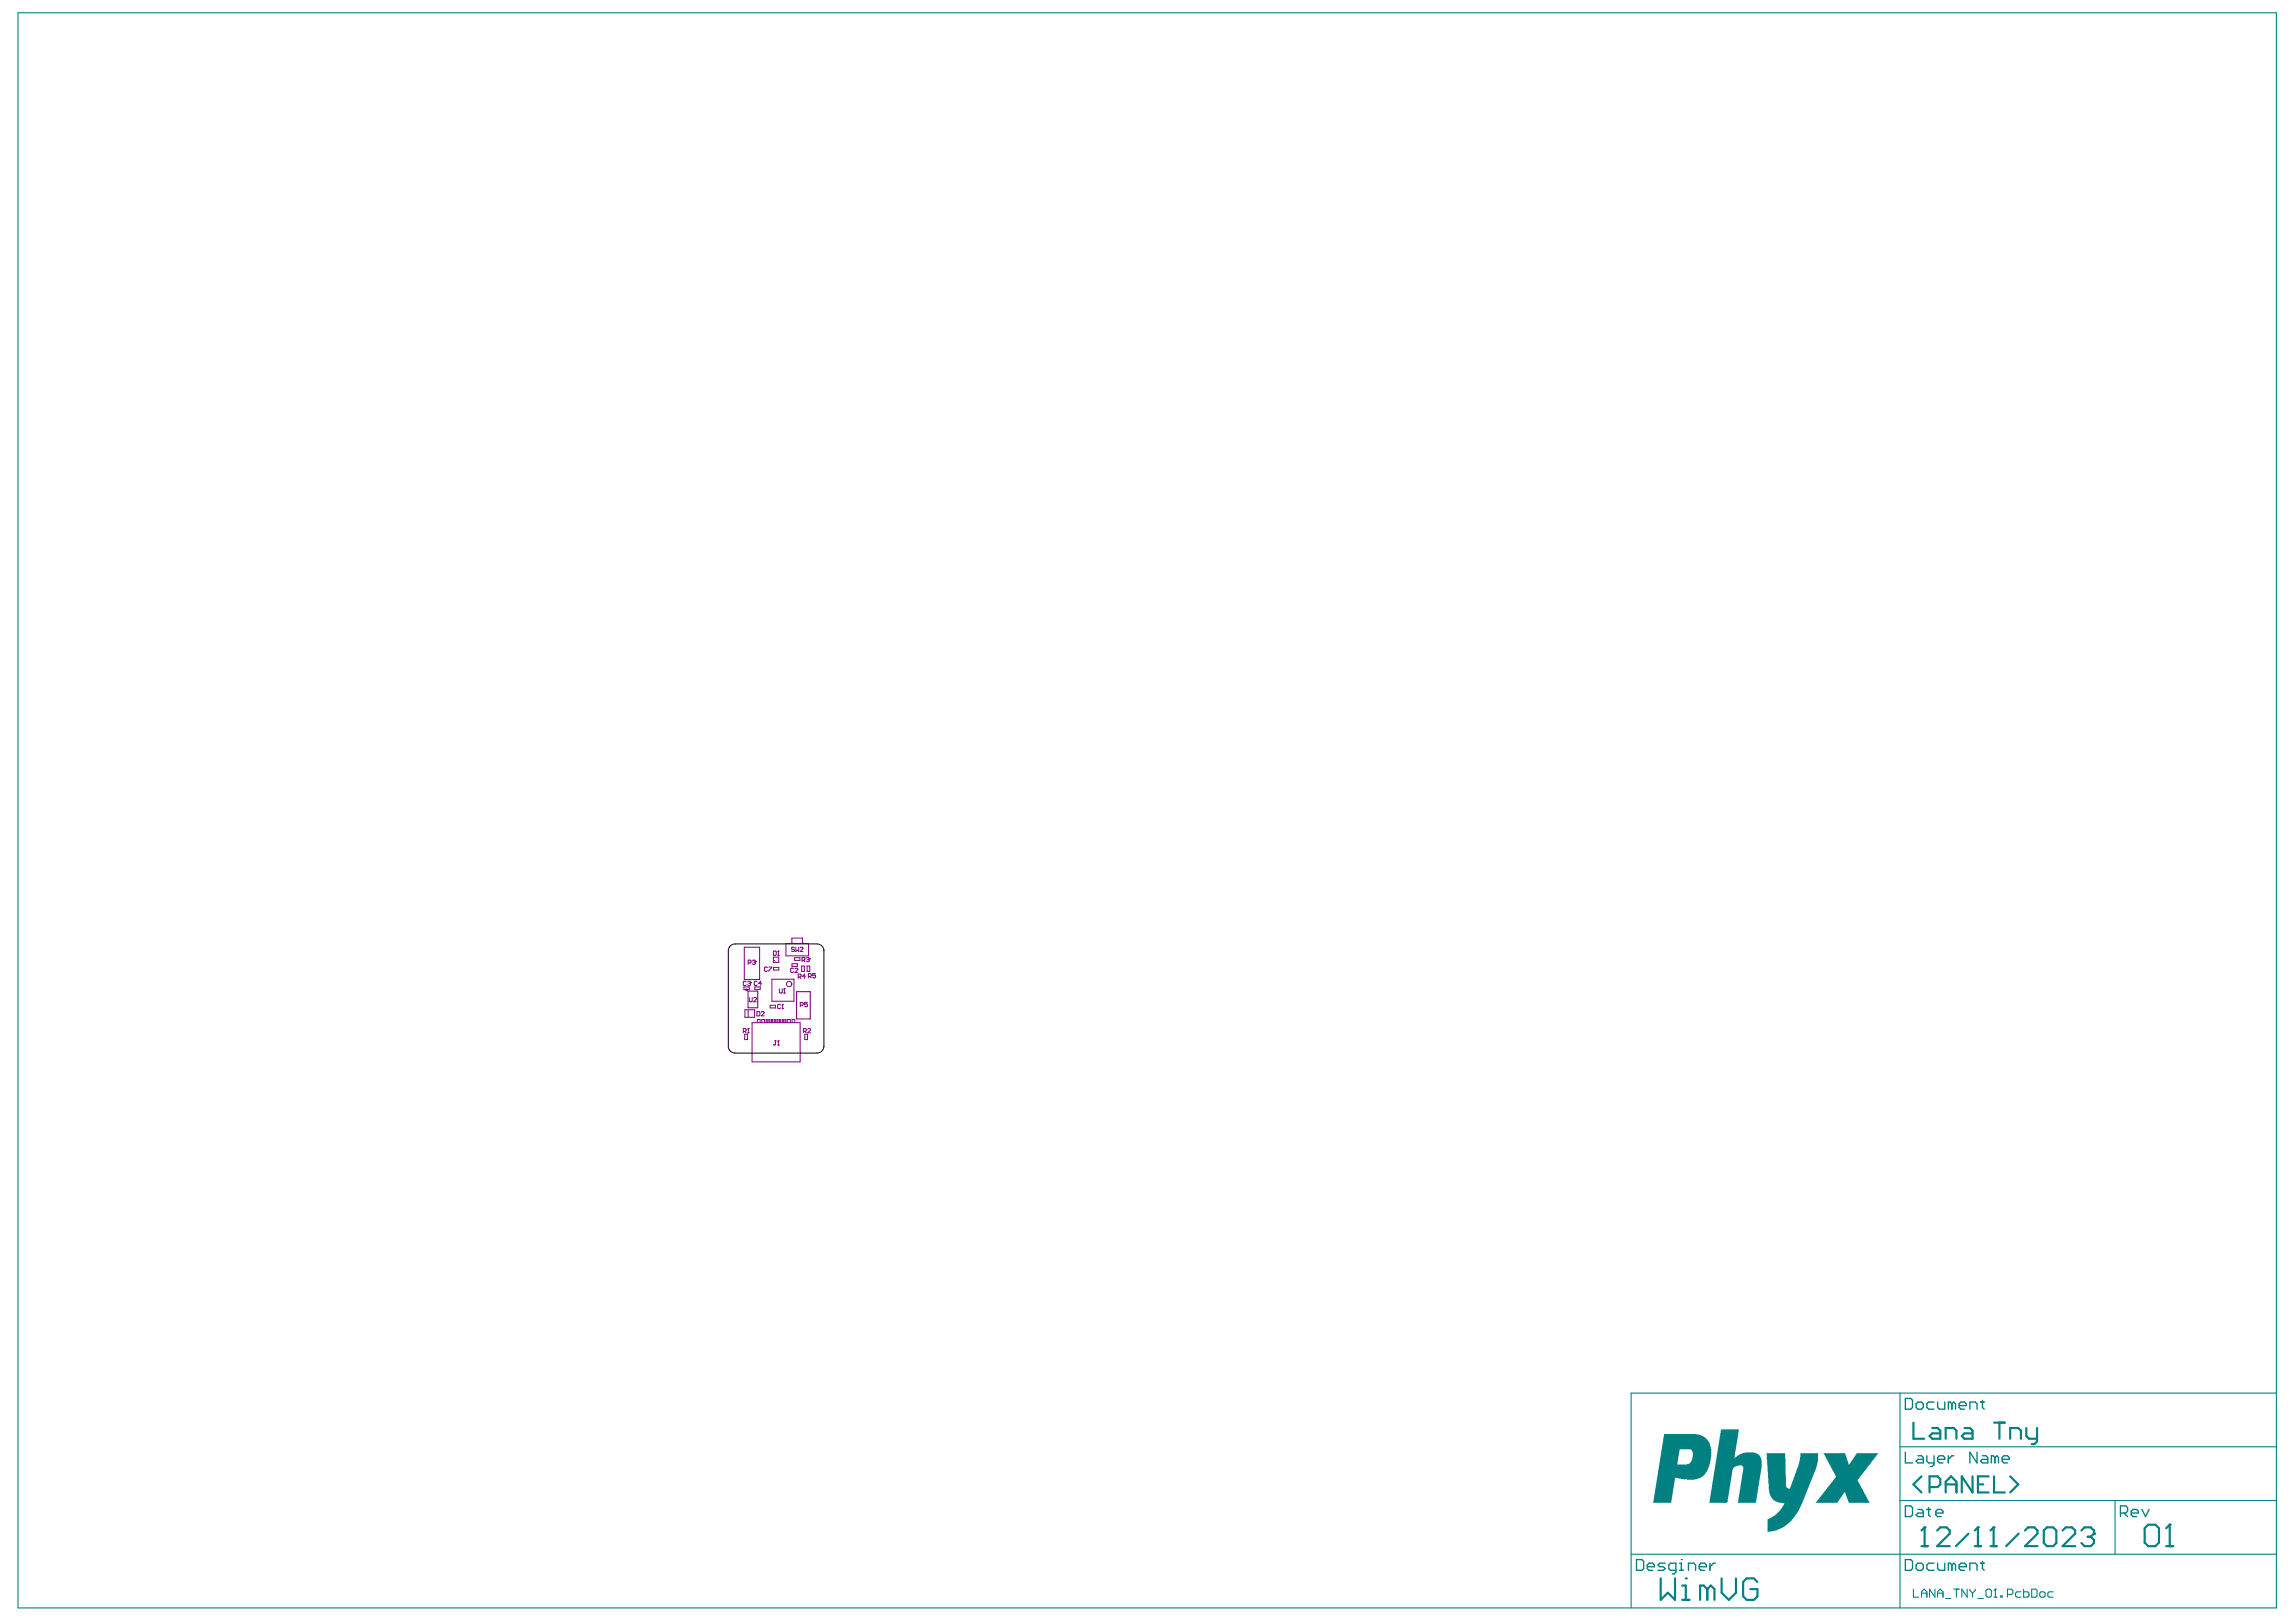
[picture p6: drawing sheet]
<svg xmlns="http://www.w3.org/2000/svg" width="297mm" height="210mm" viewBox="0 0 297 210" stroke-linecap="round" stroke-linejoin="round" font-family="sans-serif">
<path d="M100.3 124.4h.1v.1z" fill="#800080"/>
<g fill="none" stroke="#800080" stroke-width=".13">
<path d="M96.2 127.7h.7v.4h-.7zM96.3 122.6h2v4.2h-2zM96.3 133.8h.4v.7h-.4zM96.4 130.7h1.2v1h-1.2zM96.8 130.7v1M97.3 132.3h6.2v5.1h-6.2zM97.7 127.7h.7v.4h-.7zM98 132.3v-.4h.3v.4M98.6 132.3v-.4h.3v.4M99.1 132.3v-.4h.2v.4M99.5 132.3v-.4h.1v.4M99.6 130.1h.7v.3h-.7z"/>
<path d="M99.8 132.3v-.4h.2v.4M99.9 126.7h2.8v2.9h-2.8zM100.1 123.9h.7v.7h-.7zM100.1 125.2h.7v.3h-.7zM100.2 132.3v-.4h.1v.4M100.5 132.3v-.4h.1v.4M100.9 132.3v-.4h.1v.4M101.2 132.3v-.4h.1v.4M101.6 132.3v-.4h.1v.4M101.7 122.1h2.9v1.6h-2.9zM101.9 132.3v-.4h.3v.4M102.4 122.1v-.7h1.4v.7"/>
<path d="M102.5 124.7h.7v.4h-.7zM102.5 132.3v-.4h.3v.4M102.8 123.9h.7v.4h-.7zM103.7 125h.4v.7h-.4zM104.1 133.8h.4v.7h-.4zM104.4 125h.4v.7h-.4z"/>
</g>
<path d="M96.8 128.3h1.2v2.1h-1.2zM103.1 128.3h1.7v3.6h-1.7z" fill="none" stroke="#800080" stroke-width=".14"/>
<path d="M100.1 124.3l.2 .1z" fill-rule="evenodd" fill="#800080"/>
<g fill="none" stroke="#800080" stroke-width=".13">
<path d="M96.2 133.5h.2l.1-.3-.1-.1h-.2v.6M96.4 133.5l.1 .2M96.5 127.1l-.1-.1-.2 .1v.3l.1 .1 .2-.1M96.7 127.1l.3-.1 .1 .2M96.7 133.7h.2M96.8 124.6h.3l.1-.3h-.1h-.3v.5M96.8 133.1h.1M96.8 133.1v.6M96.8 133.1l-.1 .1M96.9 127.3h.1M96.9 129.1v.4l.1 .1 .3-.1v-.4M97 127.3l.1 .1-.1 .1-.3-.1"/>
<path d="M97.1 127.2h.1M97.1 127.2l-.1 .1M97.4 124.3h.2l.1 .1M97.5 129.2l.1-.1 .3 .1-.4 .4h.4M97.5 124.5h.1M97.6 124.5l.1 .1-.1 .2-.2-.1M97.7 124.4h.1M97.7 124.4l-.1 .1M97.9 130.9h.3l.1 .1v.4l-.1 .1h-.3zM97.9 127.1v-.1l-.3 .1v.3l.1 .1 .2-.1M98.5 131l.1-.1 .3 .1-.4 .5h.4M98.5 127.3h-.4l.3-.3v.5"/>
<path d="M99.3 125.2l-.1-.1-.3 .1v.4l.1 .1 .3-.1M99.5 125.1h.3l-.3 .6M100.1 123.1h.2l.1 .1v.3l-.1 .1h-.2zM100.2 134.7h.2M100.3 134.7v.5h-.1h-.1M100.6 135.2h.2M100.6 123.6h.2M100.7 134.7h.1M100.7 123.1h.1M100.7 123.1v.5M100.7 134.7v.5M100.7 134.7l-.1 .1"/>
<path d="M100.7 123.1l-.1 .1M100.8 128v.4l.1 .1 .3-.1v-.4M101 130.1l-.1-.1-.3 .1v.3l.1 .1 .3-.1M101.2 130.5h.1M101.3 130h.1M101.3 130l-.1 .1M101.3 130v.5M101.4 128.5h.2M101.5 128h.1M101.5 128v.5M101.5 128h-.1M102.7 125.4l-.1-.1-.3 .1v.4l.1 .1 .3-.1"/>
<path d="M102.8 122.7l-.1-.1-.3 .1 .1 .2 .3 .1-.1 .1-.3-.1M102.8 125.4l.1-.1 .3 .1-.4 .5h.4M103 122.6v.5l.1-.1 .2 .1v-.5M103.3 126.4h.2l.1-.2-.1-.1h-.2v.5M103.5 126.4l.1 .2M103.5 122.7l.1-.1 .3 .1-.4 .4h.4M103.5 130.1h.3l.1-.3-.1-.1h-.3v.6M103.8 124.3h.2l.1-.3-.1-.1h-.2v.5M103.9 133.5h.3l.1-.3-.1-.1h-.3v.6M103.9 124.3l.2 .1M104.1 133.5l.2 .2M104.2 126.3h-.4l.3-.2v.5"/>
<path d="M104.3 124l.3-.1 .1 .2M104.5 129.7h-.4v.3l.2-.1 .2 .1-.1 .3-.3-.1M104.5 133.2l.1-.1 .3 .1-.4 .5h.4M104.5 124.2h.1M104.6 126.4h.3l.1-.3-.1-.1h-.3v.5M104.6 124.2l.1 .1-.1 .1h-.3M104.7 124.1h.1M104.7 124.1l-.1 .1M104.8 126.4l.2 .1M105.5 126h-.4v.3l.3-.1 .1 .3h-.1h-.3"/>
<circle cx="102.1" cy="127.3" r=".35"/>
</g>
<circle cx="96.6" cy="128.1" r=".09" fill="none" stroke="#800080" stroke-width=".17"/>
<g fill="#008080">
<path d="M222.7 185h2.3l-.6 3.7 .6-.5 .8-.2h1.3l.4 .2 .3 .4 .1 .4v.9l-.7 4.6h-2.4l.7-4.2a.58 .58 0 0 0-.1-.6h-.7l-.3 .2a.59 .59 0 0 0-.3 .6l-.6 4h-2.4z"/>
<path d="M228.5 188.1h2.4l.2 4.2v.2l.3 .2 .2-.1 1.1-3.1 .2-.9v-.5h2.3v1l-.4 1.3-1.8 4.6-.8 1.2-1 1.2-1 .5-.8 .3-.7 .1v-1.2a.45 .45 0 0 1 .4-.7l.7-.4 .5-.6 .5-.9h-.6l-.6-.2-.4-.4-.2-.4-.2-.7z"/>
<path d="M235.9 188.1h2.8l.4 1.4 .2-.1 .9-1.3h2.8l-2.6 3.3a.38 .38 0 0 0 .1 .5l1.4 2.6h-2.7l-.5-1.4h-.1l-.9 1.4h-2.8l2.2-2.8 .2-.3a.34 .34 0 0 0 .1-.6z"/>
<path d="M215.3 185.6h4.2l.8 .2 .6 .5 .4 .7 .1 .5-.1 1.4-.2 .8-.3 .7-.3 .5-.5 .3-.8 .3h-.9l-1.6-.3-.5 3.3h-2.3zM217.3 187.6l-.3 1.9h1.3l.3-.1 .3-.5 .1-.7a.57 .57 0 0 0-.3-.6z"/>
</g>
<g fill="none" stroke="#008080" stroke-width=".14">
<path d="M2.3 1.7h292.2v206.4h-292.2zM245.8 187.2h48.7M245.8 194.2h48.7M245.8 180.3v27.8M273.6 194.2v6.9M294.5 180.3h-83.5v27.8M211 201.1h83.5M247.5 205.6v1.1h.7M248.6 206.7v-.7l.3-.4 .4 .4v.7M248.6 206.2h.7M250.3 205.6v1.1l-.7-1.1v1.1M250.7 206.2h.7"/>
<path d="M250.7 206.7v-.7l.3-.4 .4 .4v.7M251.7 206.9h.7M252.8 205.6h.7M253.1 205.6v1.1M254.5 205.6v1.1l-.7-1.1v1.1M254.8 205.6v.2l.4 .4M255.2 206.2v.5M255.5 205.6v.2l-.3 .4M255.9 206.9h.7M256.9 205.8l.2-.2h.4l.1 .2v.7l-.1 .2h-.4l-.2-.2zM258 206.7h.3M258.1 205.6h.1"/>
<path d="M258.1 205.6v1.1M258.1 205.6l-.1 .2M258.8 206.5h.2v.2h-.2zM259.7 206.3h.5l.2-.1v-.4l-.2-.2h-.5v1.1M261.5 206h-.6l-.1 .2v.3l.1 .2h.6M261.8 205.6v1.1h.5l.2-.2v-.3l-.2-.2h-.5M262.8 205.6h.6l.1 .2v.7l-.1 .2h-.6zM264.1 206h.3l.2 .2v.3l-.2 .2h-.3l-.2-.2v-.3zM265.6 206h-.5l-.2 .2v.3l.2 .2h.5"/>
</g>
<g fill="none" stroke="#008080" stroke-width=".28">
<path d="M247.5 184.1v2.1h1.4M248.6 191.1l-1.1 1 1.1 1M249 197.7h.1M249 197.7v2.4M249 197.7l-.4 .4M249.6 192.4h1.1l.3-.3v-.7l-.3-.3h-1.1v2M250 184.8h.7l.3 .3v1.1h-1l-.4-.4 .4-.3h1M250.6 198.1l.4-.4h.8l.4 .4v.4l-1.6 1.6h1.6M251.7 186.2v-1.4h1.1l.3 .3v1.1M251.7 193.1v-1.4l.7-.6 .7 .6v1.4M251.7 192.1h1.4M254.2 184.8h.6l.4 .3v1.1h-1l-.4-.4 .4-.3h1"/>
<path d="M254.7 198.5l-1.7 1.6M255.2 191.1v2l-1.4-2v2M255.9 192.1h.7M255.9 197.7h.1M255.9 197.7v2.4M255.9 197.7l-.4 .4M257.3 191.1h-1.4v2h1.4M257.9 197.7h.1M257.9 197.7v2.4M257.9 197.7l-.4 .4M258 191.1v2h1.4M258 184.1h1.4"/>
<path d="M258.7 184.1v2.1M260.1 191.1l1 1-1 1M260.1 186.2v-1.4h1l.4 .3v1.1M261.2 198.5l-1.7 1.6M262 198.1l.4-.4h.8l.4 .4v.4l-1.6 1.6h1.6M262.1 184.8v1l.4 .4h1M263.5 184.8v1.7l-.3 .4h-.4M264.4 198.1l.4-.4h.8l.4 .4v1.6l-.4 .4h-.8l-.4-.4zM266.8 198.1l.4-.4h.9l.4 .4v.4l-1.7 1.6h1.7M269.3 198.1l.4-.4h.8l.4 .4v.4M270.1 198.9h.4M270.5 198.9l.4 .4v.4l-.4 .4h-.8l-.4-.4"/>
<path d="M270.9 198.5h.1M270.9 198.5l-.4 .4M277.5 197.8l.4-.5h.9l.5 .5v1.8l-.5 .5h-.9l-.4-.5zM280.7 197.3h.1M280.7 197.3v2.8M280.7 197.3l-.5 .5M214.8 204.3v2.7l1-.9 .9 .9v-2.7M217.6 207h1M217.6 205.2h.5v1.8M218.1 204.3h.1M220.9 205.6l-.5-.4h-.5v1.8M220.9 205.6v1.4"/>
<path d="M220.9 205.6l.4-.4 .5 .4v1.4M222.7 204.3v1.8l1 .9 .9-.9v-1.8M227.4 204.7l-.5-.4h-.9l-.5 .4v1.9l.5 .4h.9l.5-.4v-1h-1M248.6 200.1h.8M255.5 200.1h.8M257.5 200.1h.8M280.2 200.1h1"/>
</g>
<g fill="none" stroke="#008080" stroke-width=".17">
<path d="M246.5 194.9h.7l.2 .2v.9l-.2 .3h-.7zM246.5 181h.7l.2 .2v.9l-.2 .3h-.7zM246.5 187.9v1.4h.9M247.9 181.7l.2-.3h.5l.2 .3v.4l-.2 .3h-.5l-.2-.3zM248.1 195.3h.5l.2 .3v.7h-.7l-.2-.3 .2-.2h.7M248.1 188.4h.5l.2 .2v.7h-.7l-.2-.2 .2-.2h.7M249.3 195.3h.4M249.3 188.4v.7l.2 .2h.7M249.5 195.1v.9l.2 .3M250.2 181.4h-.7l-.2 .3v.4l.2 .3h.7M250.2 188.4v1.1l-.2 .3h-.3M250.4 195.8h1v-.2l-.3-.3h-.4l-.3 .3v.4l.3 .3h.4"/>
<path d="M250.7 181.4v.7l.2 .3h.7v-1M250.7 188.9h.9v-.3l-.2-.2h-.5l-.2 .2v.5l.2 .2h.5M252.1 188.4v.9M252.5 181.7l-.2-.3h-.2v1M252.5 181.7v.7M252.5 181.7l.3-.3 .2 .3v.7M252.8 188.4h-.3l-.4 .5M253.5 181.9h.9v-.2l-.3-.3h-.4l-.2 .3v.4l.2 .3h.4M254.8 182.4v-1h.7l.3 .3v.7M255.8 187.9v1.4l-1-1.4v1.4M256.2 181.4h.5M256.5 188.4h.4l.3 .2v.7h-.7l-.3-.2 .3-.2h.7"/>
<path d="M256.5 181.2v.9l.2 .3M258.1 188.6l-.2-.2h-.3v.9M258.1 188.6v.7M258.1 188.6l.2-.2 .3 .2v.7M259 188.9h.9v-.3l-.2-.2h-.5l-.2 .2v.5l.2 .2h.5M274.3 195.8h.7l.3-.2v-.5l-.3-.2h-.7v1.4M274.8 195.8l.5 .5M275.7 195.8h.9v-.2l-.2-.3h-.5l-.2 .3v.4l.2 .3h.5M277.1 195.3l.5 1 .4-1M211.7 201.8h.7l.2 .3v.9l-.2 .2h-.7zM213.1 202.8h.9v-.3l-.2-.2h-.5l-.2 .2v.5l.2 .2h.5M215.4 202.3h-.7l-.2 .2 .2 .3h.5l.2 .2-.2 .2h-.7"/>
<path d="M216.8 203.2h-.7l-.2-.2v-.5l.2-.2h.7v1.1l-.2 .3h-.2M217.3 203.2h.4M217.3 202.3h.2v.9M217.5 201.8h.1M218.4 203.2v-.9h.7l.3 .2v.7M219.8 202.8h1v-.3l-.3-.2h-.4l-.3 .2v.5l.3 .2h.4M221.2 202.3v.9M221.9 202.3h-.2l-.5 .5M246.5 201.8h.7l.2 .3v.9l-.2 .2h-.7zM247.9 202.5l.2-.2h.5l.2 .2v.5l-.2 .2h-.5l-.2-.2zM250.2 202.3h-.7l-.2 .2v.5l.2 .2h.7M250.7 202.3v.7l.2 .2h.7v-.9"/>
<path d="M252.5 202.5l-.2-.2h-.2v.9M252.5 202.5v.7M252.5 202.5l.3-.2 .2 .2v.7M253.5 202.8h.9v-.3l-.3-.2h-.4l-.2 .2v.5l.2 .2h.4M254.8 203.2v-.9h.7l.3 .2v.7M256.2 202.3h.5M256.5 202.1v.9l.2 .2"/>
</g>
<path d="M94.5 122.4l.3-.2h.3h10.6a.88 .88 0 0 1 .9 .8v12.4a.88 .88 0 0 1-.9 .9h-10.6a.88 .88 0 0 1-.9-.9v-12.4l.1-.3z" fill="none" stroke="#000" stroke-width=".13"/>
</svg>
